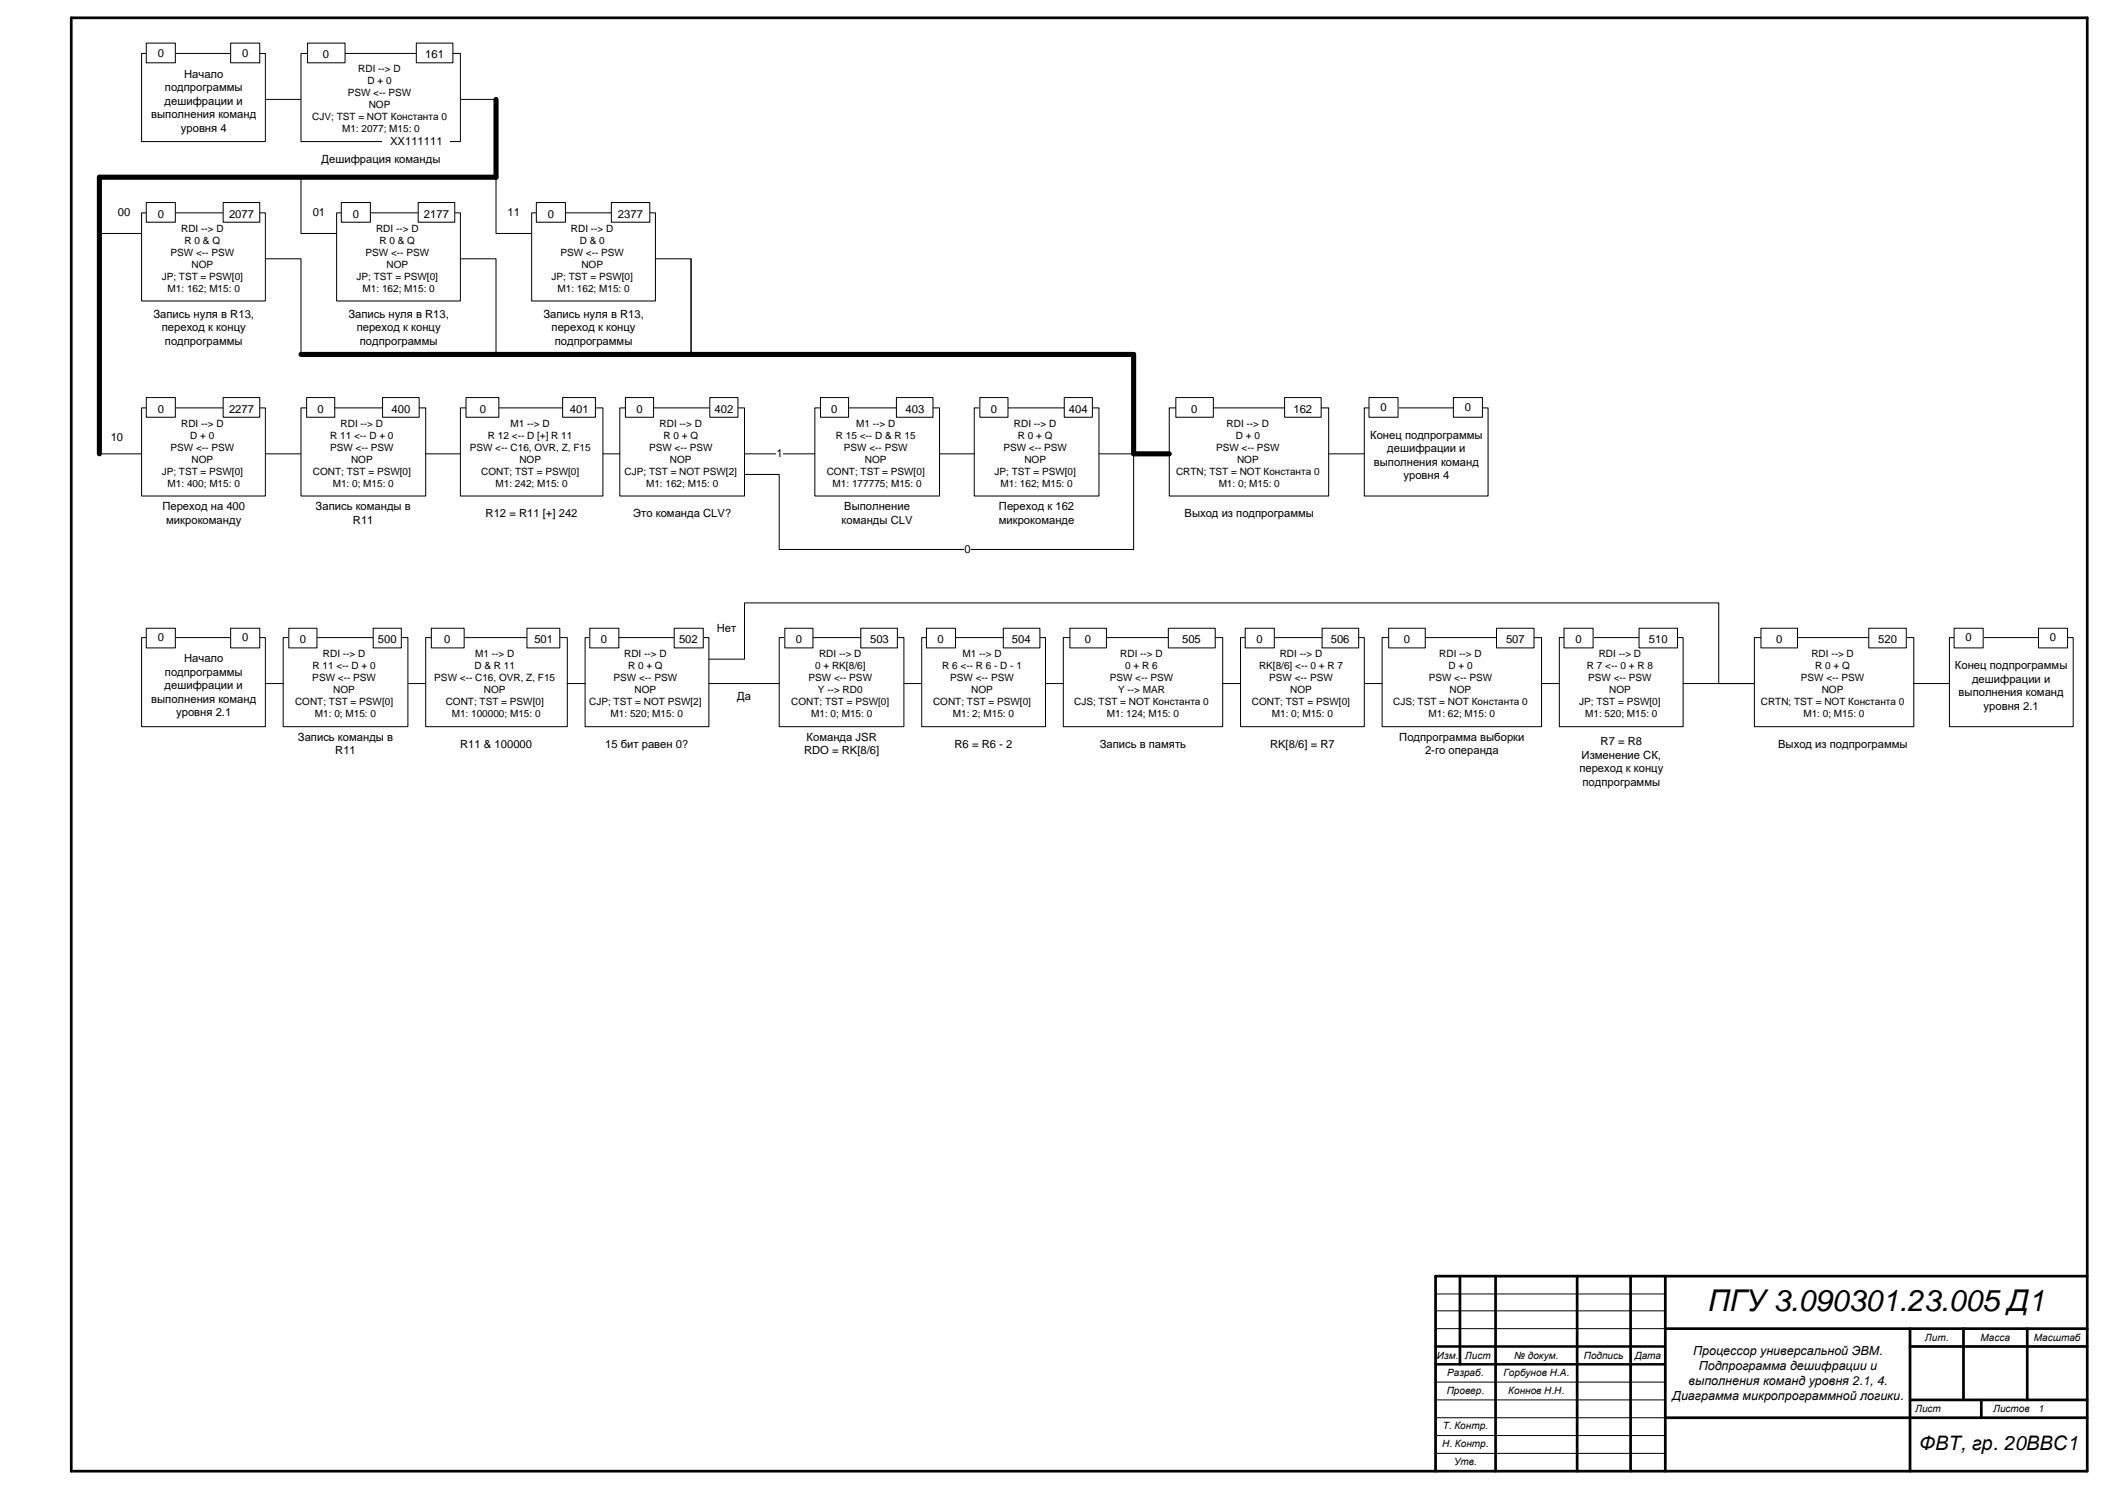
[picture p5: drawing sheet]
<svg xmlns="http://www.w3.org/2000/svg" width="594mm" height="420mm" viewBox="0 0 594 420" stroke-linecap="round" stroke-linejoin="round" font-family="sans-serif">
<defs><g id="words">
<text font-size="8.5" x="482" y="370">ПГУ3.090301.23.005 Д1</text>
<text font-size="5.6" x="541.5" y="409.2">ФВТ, гр. 20ВВС1</text>
<g font-size="3.5">
<text x="477.8" y="382.2">Процессор универсальной ЭВМ.</text>
<text x="479.3" y="386.4">Подпрограмма дешифрации и</text>
<text x="471.9" y="394.9">Диаграмма микропрограммной логики.</text>
<text x="476.5" y="390.7">выполнения команд уровня 2.1, 4.</text>
</g>
<g font-size="3.2">
<text x="44.6" y="16">0</text>
<text x="68.4" y="16">0</text>
<text x="91.1" y="16.5">0</text>
<text x="120" y="16.5">161</text>
<text x="52" y="21.9">Начало</text>
<text x="46.4" y="29.5">дешифрации и</text>
<text x="46.5" y="25.7">подпрограммы</text>
<text x="42.7" y="33.3">выполнения команд</text>
<text x="51" y="37.1">уровня 4</text>
<text x="110.1" y="41">XX111111</text>
<text x="90.7" y="46">Дешифрация команды</text>
<text x="33.2" y="61">00</text>
<text x="44.6" y="61.5">0</text>
<text x="64.6" y="61.5">2077</text>
<text x="88.2" y="61">01</text>
<text x="99.6" y="61.5">0</text>
<text x="119.6" y="61.5">2177</text>
<text x="143.2" y="61">11</text>
<text x="154.6" y="61.5">0</text>
<text x="174.4" y="61.5">2377</text>
<text x="43.3" y="89.6">Запись нуля в R13,</text>
<text x="98.3" y="89.6">Запись нуля в R13,</text>
<text x="153.3" y="89.6">Запись нуля в R13,</text>
<text x="45.7" y="93.5">переход к концу</text>
<text x="100.7" y="93.5">переход к концу</text>
<text x="155.7" y="93.5">переход к концу</text>
<text x="46.5" y="97.3">подпрограммы</text>
<text x="101.5" y="97.3">подпрограммы</text>
<text x="156.5" y="97.3">подпрограммы</text>
<text x="44.6" y="116.5">0</text>
<text x="64.6" y="116.5">2277</text>
<text x="89.6" y="116.5">0</text>
<text x="110.5" y="116.5">400</text>
<text x="135.4" y="116.5">0</text>
<text x="160.8" y="116.5">401</text>
<text x="179.6" y="116.5">0</text>
<text x="201.6" y="116.5">402</text>
<text x="234.6" y="116.5">0</text>
<text x="255.5" y="116.5">403</text>
<text x="279.6" y="116.5">0</text>
<text x="301.6" y="116.5">404</text>
<text x="336.1" y="116.5">0</text>
<text x="365" y="116.5">162</text>
<text x="389.6" y="116">0</text>
<text x="413.4" y="116">0</text>
<text x="31.2" y="124.5">10</text>
<text x="386.6" y="123.8">Конец подпрограммы</text>
<text x="219.1" y="129">1</text>
<text x="387.7" y="131.4">выполнения команд</text>
<text x="391.4" y="127.6">дешифрации и</text>
<text x="396" y="135.2">уровня 4</text>
<text x="45.8" y="144">Переход на 400</text>
<text x="46.9" y="147.9">микрокоманду</text>
<text x="89.1" y="144">Запись команды в</text>
<text x="99.6" y="147.9">R11</text>
<text x="137" y="146">R12 = R11 [+] 242</text>
<text x="178.7" y="146">Это команда CLV?</text>
<text x="237.5" y="147.9">команды CLV</text>
<text x="238.2" y="144">Выполнение</text>
<text x="281.8" y="147.9">микрокоманде</text>
<text x="281.9" y="144">Переход к 162</text>
<text x="334.2" y="146">Выход из подпрограммы</text>
<text x="272.1" y="156">0</text>
<text x="202.2" y="178.5">Нет</text>
<text x="44.6" y="181">0</text>
<text x="68.4" y="181">0</text>
<text x="84.6" y="181.5">0</text>
<text x="106.6" y="181.5">500</text>
<text x="125.4" y="181.5">0</text>
<text x="150.8" y="181.5">501</text>
<text x="169.6" y="181.5">0</text>
<text x="191.6" y="181.5">502</text>
<text x="224.6" y="181.5">0</text>
<text x="245.5" y="181.5">503</text>
<text x="264.6" y="181.5">0</text>
<text x="285.5" y="181.5">504</text>
<text x="306.1" y="181.5">0</text>
<text x="333.6" y="181.5">505</text>
<text x="354.6" y="181.5">0</text>
<text x="375.5" y="181.5">506</text>
<text x="396.1" y="181.5">0</text>
<text x="425" y="181.5">507</text>
<text x="444.6" y="181.5">0</text>
<text x="465.3" y="181.5">510</text>
<text x="501.1" y="181.5">0</text>
<text x="530" y="181.5">520</text>
<text x="554.6" y="181">0</text>
<text x="578.4" y="181">0</text>
<text x="46.5" y="190.7">подпрограммы</text>
<text x="52" y="186.9">Начало</text>
<text x="551.6" y="188.8">Конец подпрограммы</text>
<text x="46.4" y="194.5">дешифрации и</text>
<text x="208" y="197.5">Да</text>
<text x="552.7" y="196.4">выполнения команд</text>
<text x="556.4" y="192.6">дешифрации и</text>
<text x="42.7" y="198.3">выполнения команд</text>
<text x="49.7" y="202.1">уровня 2.1</text>
<text x="559.7" y="200.2">уровня 2.1</text>
<text x="84.1" y="209">Запись команды в</text>
<text x="227.6" y="209">Команда JSR</text>
<text x="394.8" y="209">Подпрограмма выборки</text>
<text x="94.6" y="212.9">R11</text>
<text x="129.9" y="211">R11 &amp; 100000</text>
<text x="170.8" y="211">15 бит равен 0?</text>
<text x="226.9" y="212.9">RDO = RK[8/6]</text>
<text x="269.3" y="211">R6 = R6 - 2</text>
<text x="310.3" y="211">Запись в память</text>
<text x="358.4" y="211">RK[8/6] = R7</text>
<text x="402.1" y="212.9">2-го операнда</text>
<text x="446.3" y="214">Изменение СК,</text>
<text x="451.6" y="210.2">R7 = R8</text>
<text x="501.7" y="211">Выход из подпрограммы</text>
<text x="445.7" y="217.9">переход к концу</text>
<text x="446.5" y="221.7">подпрограммы</text>
</g>
<g font-size="2.8">
<text x="101.1" y="20.4">RDI --&gt; D</text>
<text x="103.7" y="23.7">D + 0</text>
<text x="98.1" y="27.1">PSW &lt;-- PSW</text>
<text x="88.1" y="33.9">CJV; TST = NOT Константа 0</text>
<text x="104.1" y="30.5">NOP</text>
<text x="96.5" y="37.3">M1: 2077; M15: 0</text>
<text x="51.1" y="65.4">RDI --&gt; D</text>
<text x="106.1" y="65.4">RDI --&gt; D</text>
<text x="161.1" y="65.4">RDI --&gt; D</text>
<text x="52.1" y="68.7">R 0 &amp; Q</text>
<text x="107.1" y="68.7">R 0 &amp; Q</text>
<text x="163.6" y="68.7">D &amp; 0</text>
<text x="48.1" y="72.1">PSW &lt;-- PSW</text>
<text x="54" y="75.5">NOP</text>
<text x="103.1" y="72.1">PSW &lt;-- PSW</text>
<text x="109.1" y="75.5">NOP</text>
<text x="158.1" y="72.1">PSW &lt;-- PSW</text>
<text x="164" y="75.5">NOP</text>
<text x="45.6" y="78.9">JP; TST = PSW[0]</text>
<text x="47.3" y="82.3">M1: 162; M15: 0</text>
<text x="100.6" y="78.9">JP; TST = PSW[0]</text>
<text x="102.3" y="82.3">M1: 162; M15: 0</text>
<text x="155.6" y="78.9">JP; TST = PSW[0]</text>
<text x="157.3" y="82.3">M1: 162; M15: 0</text>
<text x="51.1" y="120.4">RDI --&gt; D</text>
<text x="53.7" y="123.7">D + 0</text>
<text x="93.2" y="123.7">R 11 &lt;-- D + 0</text>
<text x="96.1" y="120.4">RDI --&gt; D</text>
<text x="137.7" y="123.7">R 12 &lt;-- D [+] R 11</text>
<text x="144.1" y="120.4">M1 --&gt; D</text>
<text x="186.1" y="120.4">RDI --&gt; D</text>
<text x="187.2" y="123.7">R 0 + Q</text>
<text x="235.9" y="123.7">R 15 &lt;-- D &amp; R 15</text>
<text x="241.6" y="120.4">M1 --&gt; D</text>
<text x="286.1" y="120.4">RDI --&gt; D</text>
<text x="287.2" y="123.7">R 0 + Q</text>
<text x="346.1" y="120.4">RDI --&gt; D</text>
<text x="348.7" y="123.7">D + 0</text>
<text x="48.1" y="127.1">PSW &lt;-- PSW</text>
<text x="54" y="130.5">NOP</text>
<text x="93.1" y="127.1">PSW &lt;-- PSW</text>
<text x="99" y="130.5">NOP</text>
<text x="132.6" y="127.1">PSW &lt;-- C16, OVR, Z, F15</text>
<text x="146.6" y="130.5">NOP</text>
<text x="183.1" y="127.1">PSW &lt;-- PSW</text>
<text x="189.1" y="130.5">NOP</text>
<text x="238.1" y="127.1">PSW &lt;-- PSW</text>
<text x="244.1" y="130.5">NOP</text>
<text x="283.1" y="127.1">PSW &lt;-- PSW</text>
<text x="289" y="130.5">NOP</text>
<text x="343.1" y="127.1">PSW &lt;-- PSW</text>
<text x="349" y="130.5">NOP</text>
<text x="45.6" y="133.9">JP; TST = PSW[0]</text>
<text x="47.3" y="137.3">M1: 400; M15: 0</text>
<text x="88.3" y="133.9">CONT; TST = PSW[0]</text>
<text x="93.9" y="137.3">M1: 0; M15: 0</text>
<text x="135.8" y="133.9">CONT; TST = PSW[0]</text>
<text x="139.8" y="137.3">M1: 242; M15: 0</text>
<text x="176.2" y="133.9">CJP; TST = NOT PSW[2]</text>
<text x="182.3" y="137.3">M1: 162; M15: 0</text>
<text x="233.3" y="133.9">CONT; TST = PSW[0]</text>
<text x="234.9" y="137.3">M1: 177775; M15: 0</text>
<text x="280.6" y="133.9">JP; TST = PSW[0]</text>
<text x="282.3" y="137.3">M1: 162; M15: 0</text>
<text x="331.9" y="133.9">CRTN; TST = NOT Константа 0</text>
<text x="343.9" y="137.3">M1: 0; M15: 0</text>
<text x="91.1" y="185.4">RDI --&gt; D</text>
<text x="134.1" y="185.4">M1 --&gt; D</text>
<text x="176.1" y="185.4">RDI --&gt; D</text>
<text x="231.1" y="185.4">RDI --&gt; D</text>
<text x="271.6" y="185.4">M1 --&gt; D</text>
<text x="316.1" y="185.4">RDI --&gt; D</text>
<text x="361.1" y="185.4">RDI --&gt; D</text>
<text x="406.1" y="185.4">RDI --&gt; D</text>
<text x="451.1" y="185.4">RDI --&gt; D</text>
<text x="511.1" y="185.4">RDI --&gt; D</text>
<text x="88.2" y="188.8">R 11 &lt;-- D + 0</text>
<text x="133.9" y="188.8">D &amp; R 11</text>
<text x="177.2" y="188.8">R 0 + Q</text>
<text x="230" y="188.8">0 + RK[8/6]</text>
<text x="265.9" y="188.8">R 6 &lt;-- R 6 - D - 1</text>
<text x="317.5" y="188.8">0 + R 6</text>
<text x="355.3" y="188.8">RK[8/6] &lt;-- 0 + R 7</text>
<text x="408.7" y="188.8">D + 0</text>
<text x="447.8" y="188.8">R 7 &lt;-- 0 + R 8</text>
<text x="512.2" y="188.8">R 0 + Q</text>
<text x="88.1" y="192.1">PSW &lt;-- PSW</text>
<text x="94.1" y="195.5">NOP</text>
<text x="122.6" y="192.1">PSW &lt;-- C16, OVR, Z, F15</text>
<text x="136.5" y="195.5">NOP</text>
<text x="173.1" y="192.1">PSW &lt;-- PSW</text>
<text x="179" y="195.5">NOP</text>
<text x="228.1" y="192.1">PSW &lt;-- PSW</text>
<text x="230.8" y="195.5">Y --&gt; RD0</text>
<text x="268.1" y="192.1">PSW &lt;-- PSW</text>
<text x="274" y="195.5">NOP</text>
<text x="313.1" y="192.1">PSW &lt;-- PSW</text>
<text x="315.5" y="195.5">Y --&gt; MAR</text>
<text x="358.1" y="192.1">PSW &lt;-- PSW</text>
<text x="364" y="195.5">NOP</text>
<text x="403.1" y="192.1">PSW &lt;-- PSW</text>
<text x="409" y="195.5">NOP</text>
<text x="448.1" y="192.1">PSW &lt;-- PSW</text>
<text x="454" y="195.5">NOP</text>
<text x="508.1" y="192.1">PSW &lt;-- PSW</text>
<text x="514.1" y="195.5">NOP</text>
<text x="83.3" y="198.9">CONT; TST = PSW[0]</text>
<text x="88.9" y="202.3">M1: 0; M15: 0</text>
<text x="125.8" y="198.9">CONT; TST = PSW[0]</text>
<text x="127.4" y="202.3">M1: 100000; M15: 0</text>
<text x="166.2" y="198.9">CJP; TST = NOT PSW[2]</text>
<text x="172.3" y="202.3">M1: 520; M15: 0</text>
<text x="223.3" y="198.9">CONT; TST = PSW[0]</text>
<text x="228.9" y="202.3">M1: 0; M15: 0</text>
<text x="263.3" y="198.9">CONT; TST = PSW[0]</text>
<text x="268.9" y="202.3">M1: 2; M15: 0</text>
<text x="303.1" y="198.9">CJS; TST = NOT Константа 0</text>
<text x="312.3" y="202.3">M1: 124; M15: 0</text>
<text x="353.3" y="198.9">CONT; TST = PSW[0]</text>
<text x="358.9" y="202.3">M1: 0; M15: 0</text>
<text x="393.1" y="198.9">CJS; TST = NOT Константа 0</text>
<text x="403.1" y="202.3">M1: 62; M15: 0</text>
<text x="445.6" y="198.9">JP; TST = PSW[0]</text>
<text x="447.3" y="202.3">M1: 520; M15: 0</text>
<text x="496.9" y="198.9">CRTN; TST = NOT Константа 0</text>
<text x="508.9" y="202.3">M1: 0; M15: 0</text>
<text x="405.5" y="383.3">Изм.</text>
<text x="413.4" y="383.3">Лист</text>
<text x="427.3" y="383.3">№ докум.</text>
<text x="446.9" y="383.3">Подпись</text>
<text x="461.3" y="383.3">Дата</text>
<text x="543.2" y="378.3">Лит.</text>
<text x="558.8" y="378.3">Масса</text>
<text x="573.9" y="378.3">Масштаб</text>
<text x="408.4" y="388.3">Разраб.</text>
<text x="424.2" y="388.3">Горбунов Н.А.</text>
<text x="408.2" y="393.3">Провер.</text>
<text x="425.6" y="393.3">Коннов Н.Н.</text>
<text x="540.4" y="398.3">Лист</text>
<text x="562.4" y="398.3">Листов</text>
<text x="575.1" y="398.3">1</text>
<text x="407.1" y="403.3">Т. Контр.</text>
<text x="407" y="408.3">Н. Контр.</text>
<text x="410.3" y="413.3">Утв.</text>
</g>
</g></defs>
<path d="M405.1 379.9h64.8M405.1 385h64.8" fill="none" stroke="#000" stroke-width=".7"/>
<g fill="none" stroke="#000" stroke-width=".76">
<path d="M20.1 5h568.9v410.1h-568.9zM412 360.1v24.9M422 360.1v55M445 360.1v55M460.1 360.1v55M469.9 374.9h119.1M469.9 360.1v55M539 374.9v40.2M539 379.9h50M554 374.9v20.1M572 374.9v20.1M589 360.1h-183.9v55"/>
<path d="M539 395h50M559.1 395v5M469.9 400h119.1"/>
</g>
<path d="M405.1 365.1h64.8M405.1 369.9h64.8M405.1 374.9h64.8M405.1 390h64.8M405.1 395h64.8M405.1 400h64.8M405.1 405.1h64.8M405.1 410.1h64.8" fill="none" stroke="#000" stroke-width=".28"/>
<path d="M40 15.1h34.9v24.9h-34.9z" fill-rule="evenodd" fill="#fff"/>
<path d="M40 15.1h34.9v24.9h-34.9z" fill="none" stroke="#000" stroke-width=".28"/>
<path d="M41.3 12.2h8.2v5.5h-8.2z" fill-rule="evenodd" fill="#fff"/>
<path d="M41.3 12.2h8.2v5.5h-8.2z" fill="none" stroke="#000" stroke-width=".28"/>
<path d="M65.1 12.2h8.2v5.5h-8.2z" fill-rule="evenodd" fill="#fff"/>
<path d="M65.1 12.2h8.2v5.5h-8.2zM74.9 28h10" fill="none" stroke="#000" stroke-width=".28"/>
<path d="M84.9 15.1h45v24.9h-45z" fill-rule="evenodd" fill="#fff"/>
<path d="M84.9 15.1h45v24.9h-45z" fill="none" stroke="#000" stroke-width=".28"/>
<path d="M86.8 12.2h10.6v5.5h-10.6z" fill-rule="evenodd" fill="#fff"/>
<path d="M86.8 12.2h10.6v5.5h-10.6z" fill="none" stroke="#000" stroke-width=".28"/>
<path d="M117.5 12.2h10.3v5.5h-10.3z" fill-rule="evenodd" fill="#fff"/>
<path d="M117.5 12.2h10.3v5.5h-10.3z" fill="none" stroke="#000" stroke-width=".28"/>
<path d="M40 60.1h34.9v24.8h-34.9z" fill-rule="evenodd" fill="#fff"/>
<path d="M40 60.1h34.9v24.8h-34.9z" fill="none" stroke="#000" stroke-width=".28"/>
<path d="M41.3 57.1h8.2v5.6h-8.2z" fill-rule="evenodd" fill="#fff"/>
<path d="M41.3 57.1h8.2v5.6h-8.2z" fill="none" stroke="#000" stroke-width=".28"/>
<path d="M63 57.1h10.3v5.6h-10.3z" fill-rule="evenodd" fill="#fff"/>
<path d="M63 57.1h10.3v5.6h-10.3z" fill="none" stroke="#000" stroke-width=".28"/>
<path d="M150 60.1h34.9v24.8h-34.9z" fill-rule="evenodd" fill="#fff"/>
<path d="M150 60.1h34.9v24.8h-34.9z" fill="none" stroke="#000" stroke-width=".28"/>
<path d="M151.3 57.1h8.2v5.6h-8.2z" fill-rule="evenodd" fill="#fff"/>
<path d="M151.3 57.1h8.2v5.6h-8.2z" fill="none" stroke="#000" stroke-width=".28"/>
<path d="M172.5 57.1h10.9v5.6h-10.9z" fill-rule="evenodd" fill="#fff"/>
<path d="M129.9 28h10.1v22M28 56.1v9.8h12M172.5 57.1h10.9v5.6h-10.9z" fill="none" stroke="#000" stroke-width=".28"/>
<path d="M140 50h-112v78.1" fill="none" stroke="#000" stroke-width="1.4"/>
<path d="M40 115.1h34.9v24.9h-34.9z" fill-rule="evenodd" fill="#fff"/>
<path d="M40 115.1h34.9v24.9h-34.9z" fill="none" stroke="#000" stroke-width=".28"/>
<path d="M41.3 112.2h8.2v5.5h-8.2z" fill-rule="evenodd" fill="#fff"/>
<path d="M41.3 112.2h8.2v5.5h-8.2z" fill="none" stroke="#000" stroke-width=".28"/>
<path d="M63 112.2h10.3v5.5h-10.3z" fill-rule="evenodd" fill="#fff"/>
<path d="M63 112.2h10.3v5.5h-10.3zM28 128.1h12" fill="none" stroke="#000" stroke-width=".28"/>
<path d="M95 60.1h34.9v24.8h-34.9z" fill-rule="evenodd" fill="#fff"/>
<path d="M95 60.1h34.9v24.8h-34.9z" fill="none" stroke="#000" stroke-width=".28"/>
<path d="M96.3 57.1h8.2v5.6h-8.2z" fill-rule="evenodd" fill="#fff"/>
<path d="M96.3 57.1h8.2v5.6h-8.2z" fill="none" stroke="#000" stroke-width=".28"/>
<path d="M118 57.1h10.3v5.6h-10.3z" fill-rule="evenodd" fill="#fff"/>
<path d="M118 57.1h10.3v5.6h-10.3z" fill="none" stroke="#000" stroke-width=".28"/>
<path d="M329.9 115.1h45v24.9h-45z" fill-rule="evenodd" fill="#fff"/>
<path d="M329.9 115.1h45v24.9h-45z" fill="none" stroke="#000" stroke-width=".28"/>
<path d="M331.8 112.2h10.6v5.5h-10.6z" fill-rule="evenodd" fill="#fff"/>
<path d="M331.8 112.2h10.6v5.5h-10.6z" fill="none" stroke="#000" stroke-width=".28"/>
<path d="M362.5 112.2h10.3v5.5h-10.3z" fill-rule="evenodd" fill="#fff"/>
<path d="M362.5 112.2h10.3v5.5h-10.3z" fill="none" stroke="#000" stroke-width=".28"/>
<path d="M385 115.1h34.9v24.9h-34.9z" fill-rule="evenodd" fill="#fff"/>
<path d="M385 115.1h34.9v24.9h-34.9z" fill="none" stroke="#000" stroke-width=".28"/>
<path d="M386.3 112.2h8.2v5.5h-8.2z" fill-rule="evenodd" fill="#fff"/>
<path d="M386.3 112.2h8.2v5.5h-8.2z" fill="none" stroke="#000" stroke-width=".28"/>
<path d="M410.1 112.2h8.2v5.5h-8.2z" fill-rule="evenodd" fill="#fff"/>
<path d="M410.1 112.2h8.2v5.5h-8.2zM374.9 128.1h10.1" fill="none" stroke="#000" stroke-width=".28"/>
<path d="M174.9 115.1h35.2v24.9h-35.2z" fill-rule="evenodd" fill="#fff"/>
<path d="M174.9 115.1h35.2v24.9h-35.2z" fill="none" stroke="#000" stroke-width=".28"/>
<path d="M176.5 112.2h7.9v5.5h-7.9z" fill-rule="evenodd" fill="#fff"/>
<path d="M176.5 112.2h7.9v5.5h-7.9z" fill="none" stroke="#000" stroke-width=".28"/>
<path d="M200.3 112.2h7.9v5.5h-7.9z" fill-rule="evenodd" fill="#fff"/>
<path d="M200.3 112.2h7.9v5.5h-7.9z" fill="none" stroke="#000" stroke-width=".28"/>
<path d="M129.9 115.1h40.2v24.9h-40.2z" fill-rule="evenodd" fill="#fff"/>
<path d="M129.9 115.1h40.2v24.9h-40.2z" fill="none" stroke="#000" stroke-width=".28"/>
<path d="M131.5 112.2h9.3v5.5h-9.3z" fill-rule="evenodd" fill="#fff"/>
<path d="M131.5 112.2h9.3v5.5h-9.3z" fill="none" stroke="#000" stroke-width=".28"/>
<path d="M158.7 112.2h9.3v5.5h-9.3z" fill-rule="evenodd" fill="#fff"/>
<path d="M158.7 112.2h9.3v5.5h-9.3zM170.1 128.1h4.8M329.9 128.1h-10v26.9h-100v-21.1h-9.8" fill="none" stroke="#000" stroke-width=".28"/>
<g fill="#fff">
<path d="M272 153.2h1.8v3.7h-1.8z" fill-rule="evenodd"/>
<path d="M84.9 115.1h35.2v24.9h-35.2z" fill-rule="evenodd"/>
</g>
<path d="M84.9 115.1h35.2v24.9h-35.2z" fill="none" stroke="#000" stroke-width=".28"/>
<path d="M86.5 112.2h8v5.5h-8z" fill-rule="evenodd" fill="#fff"/>
<path d="M86.5 112.2h8v5.5h-8z" fill="none" stroke="#000" stroke-width=".28"/>
<path d="M107.9 112.2h10.4v5.5h-10.4z" fill-rule="evenodd" fill="#fff"/>
<path d="M107.9 112.2h10.4v5.5h-10.4zM74.9 128.1h10M120.1 128.1h9.8" fill="none" stroke="#000" stroke-width=".28"/>
<path d="M229.9 115.1h35.2v24.9h-35.2z" fill-rule="evenodd" fill="#fff"/>
<path d="M229.9 115.1h35.2v24.9h-35.2z" fill="none" stroke="#000" stroke-width=".28"/>
<path d="M231.5 112.2h7.9v5.5h-7.9z" fill-rule="evenodd" fill="#fff"/>
<path d="M231.5 112.2h7.9v5.5h-7.9z" fill="none" stroke="#000" stroke-width=".28"/>
<path d="M252.9 112.2h10.4v5.5h-10.4z" fill-rule="evenodd" fill="#fff"/>
<path d="M252.9 112.2h10.4v5.5h-10.4z" fill="none" stroke="#000" stroke-width=".28"/>
<path d="M274.9 115.1h35.2v24.9h-35.2z" fill-rule="evenodd" fill="#fff"/>
<path d="M274.9 115.1h35.2v24.9h-35.2z" fill="none" stroke="#000" stroke-width=".28"/>
<path d="M276.5 112.2h7.9v5.5h-7.9z" fill-rule="evenodd" fill="#fff"/>
<path d="M276.5 112.2h7.9v5.5h-7.9z" fill="none" stroke="#000" stroke-width=".28"/>
<path d="M300.3 112.2h7.9v5.5h-7.9z" fill-rule="evenodd" fill="#fff"/>
<path d="M300.3 112.2h7.9v5.5h-7.9zM210.1 128.1h19.8M265.1 128.1h9.8" fill="none" stroke="#000" stroke-width=".28"/>
<path d="M219.1 126.2h1.8v3.7h-1.8z" fill-rule="evenodd" fill="#fff"/>
<path d="M74.9 73h10v27h55.1M129.9 73h10.1v27h55v-27M184.9 73h10.1v27h124.9v28.1h10h-19.8" fill="none" stroke="#000" stroke-width=".28"/>
<path d="M107.9 38.4h19.1v3.4h-19.1z" fill-rule="evenodd" fill="#fff"/>
<path d="M84.9 50v15.9h10.1M140 50v15.9h10" fill="none" stroke="#000" stroke-width=".28"/>
<path d="M140 28v22M84.9 100h235v28.1h10" fill="none" stroke="#000" stroke-width="1.4"/>
<path d="M550.1 179.9h34.9v25.2h-34.9z" fill-rule="evenodd" fill="#fff"/>
<path d="M550.1 179.9h34.9v25.2h-34.9z" fill="none" stroke="#000" stroke-width=".28"/>
<path d="M551.4 177.3h8.2v5.5h-8.2z" fill-rule="evenodd" fill="#fff"/>
<path d="M551.4 177.3h8.2v5.5h-8.2z" fill="none" stroke="#000" stroke-width=".28"/>
<path d="M575.2 177.3h8.2v5.5h-8.2z" fill-rule="evenodd" fill="#fff"/>
<path d="M575.2 177.3h8.2v5.5h-8.2z" fill="none" stroke="#000" stroke-width=".28"/>
<path d="M495 179.9h45v25.2h-45z" fill-rule="evenodd" fill="#fff"/>
<path d="M495 179.9h45v25.2h-45z" fill="none" stroke="#000" stroke-width=".28"/>
<path d="M496.9 177.3h10.3v5.5h-10.3z" fill-rule="evenodd" fill="#fff"/>
<path d="M496.9 177.3h10.3v5.5h-10.3z" fill="none" stroke="#000" stroke-width=".28"/>
<path d="M527.3 177.3h10.6v5.5h-10.6z" fill-rule="evenodd" fill="#fff"/>
<path d="M527.3 177.3h10.6v5.5h-10.6zM540 192.9h10.1" fill="none" stroke="#000" stroke-width=".28"/>
<path d="M40 179.9h34.9v25.2h-34.9z" fill-rule="evenodd" fill="#fff"/>
<path d="M40 179.9h34.9v25.2h-34.9z" fill="none" stroke="#000" stroke-width=".28"/>
<path d="M41.3 177.3h8.2v5.5h-8.2z" fill-rule="evenodd" fill="#fff"/>
<path d="M41.3 177.3h8.2v5.5h-8.2z" fill="none" stroke="#000" stroke-width=".28"/>
<path d="M65.1 177.3h8.2v5.5h-8.2z" fill-rule="evenodd" fill="#fff"/>
<path d="M65.1 177.3h8.2v5.5h-8.2zM115.1 192.9h5" fill="none" stroke="#000" stroke-width=".28"/>
<path d="M79.9 179.9h35.2v25.2h-35.2z" fill-rule="evenodd" fill="#fff"/>
<path d="M79.9 179.9h35.2v25.2h-35.2z" fill="none" stroke="#000" stroke-width=".28"/>
<path d="M81.5 177.3h7.9v5.5h-7.9z" fill-rule="evenodd" fill="#fff"/>
<path d="M81.5 177.3h7.9v5.5h-7.9z" fill="none" stroke="#000" stroke-width=".28"/>
<path d="M105.3 177.3h7.9v5.5h-7.9z" fill-rule="evenodd" fill="#fff"/>
<path d="M105.3 177.3h7.9v5.5h-7.9z" fill="none" stroke="#000" stroke-width=".28"/>
<path d="M120.1 179.9h40v25.2h-40z" fill-rule="evenodd" fill="#fff"/>
<path d="M120.1 179.9h40v25.2h-40z" fill="none" stroke="#000" stroke-width=".28"/>
<path d="M121.7 177.3h9.3v5.5h-9.3z" fill-rule="evenodd" fill="#fff"/>
<path d="M121.7 177.3h9.3v5.5h-9.3z" fill="none" stroke="#000" stroke-width=".28"/>
<path d="M148.7 177.3h9.3v5.5h-9.3z" fill-rule="evenodd" fill="#fff"/>
<path d="M148.7 177.3h9.3v5.5h-9.3z" fill="none" stroke="#000" stroke-width=".28"/>
<path d="M165.1 179.9h34.9v25.2h-34.9z" fill-rule="evenodd" fill="#fff"/>
<path d="M165.1 179.9h34.9v25.2h-34.9z" fill="none" stroke="#000" stroke-width=".28"/>
<path d="M166.4 177.3h8.2v5.5h-8.2z" fill-rule="evenodd" fill="#fff"/>
<path d="M166.4 177.3h8.2v5.5h-8.2z" fill="none" stroke="#000" stroke-width=".28"/>
<path d="M190.2 177.3h8.2v5.5h-8.2z" fill-rule="evenodd" fill="#fff"/>
<path d="M190.2 177.3h8.2v5.5h-8.2zM74.9 192.9h5M160.1 192.9h5" fill="none" stroke="#000" stroke-width=".28"/>
<path d="M260.1 179.9h34.9v25.2h-34.9z" fill-rule="evenodd" fill="#fff"/>
<path d="M260.1 179.9h34.9v25.2h-34.9z" fill="none" stroke="#000" stroke-width=".28"/>
<path d="M261.4 177.3h8.2v5.5h-8.2z" fill-rule="evenodd" fill="#fff"/>
<path d="M261.4 177.3h8.2v5.5h-8.2z" fill="none" stroke="#000" stroke-width=".28"/>
<path d="M283.1 177.3h10.3v5.5h-10.3z" fill-rule="evenodd" fill="#fff"/>
<path d="M283.1 177.3h10.3v5.5h-10.3z" fill="none" stroke="#000" stroke-width=".28"/>
<path d="M300 179.9h45v25.2h-45z" fill-rule="evenodd" fill="#fff"/>
<path d="M300 179.9h45v25.2h-45z" fill="none" stroke="#000" stroke-width=".28"/>
<path d="M301.9 177.3h10.3v5.5h-10.3z" fill-rule="evenodd" fill="#fff"/>
<path d="M301.9 177.3h10.3v5.5h-10.3z" fill="none" stroke="#000" stroke-width=".28"/>
<path d="M329.7 177.3h13.2v5.5h-13.2z" fill-rule="evenodd" fill="#fff"/>
<path d="M329.7 177.3h13.2v5.5h-13.2z" fill="none" stroke="#000" stroke-width=".28"/>
<path d="M219.9 179.9h35.2v25.2h-35.2z" fill-rule="evenodd" fill="#fff"/>
<path d="M219.9 179.9h35.2v25.2h-35.2z" fill="none" stroke="#000" stroke-width=".28"/>
<path d="M221.5 177.3h7.9v5.5h-7.9z" fill-rule="evenodd" fill="#fff"/>
<path d="M221.5 177.3h7.9v5.5h-7.9z" fill="none" stroke="#000" stroke-width=".28"/>
<path d="M242.9 177.3h10.3v5.5h-10.3z" fill-rule="evenodd" fill="#fff"/>
<path d="M242.9 177.3h10.3v5.5h-10.3zM255.1 192.9h5M295 192.9h5" fill="none" stroke="#000" stroke-width=".28"/>
<path d="M350 179.9h35v25.2h-35z" fill-rule="evenodd" fill="#fff"/>
<path d="M350 179.9h35v25.2h-35z" fill="none" stroke="#000" stroke-width=".28"/>
<path d="M351.4 177.3h8.2v5.5h-8.2z" fill-rule="evenodd" fill="#fff"/>
<path d="M351.4 177.3h8.2v5.5h-8.2z" fill="none" stroke="#000" stroke-width=".28"/>
<path d="M373.1 177.3h10.3v5.5h-10.3z" fill-rule="evenodd" fill="#fff"/>
<path d="M373.1 177.3h10.3v5.5h-10.3zM345 192.9h5" fill="none" stroke="#000" stroke-width=".28"/>
<path d="M390 179.9h45v25.2h-45z" fill-rule="evenodd" fill="#fff"/>
<path d="M390 179.9h45v25.2h-45z" fill="none" stroke="#000" stroke-width=".28"/>
<path d="M391.8 177.3h10.4v5.5h-10.4z" fill-rule="evenodd" fill="#fff"/>
<path d="M391.8 177.3h10.4v5.5h-10.4z" fill="none" stroke="#000" stroke-width=".28"/>
<path d="M422.3 177.3h10.6v5.5h-10.6z" fill-rule="evenodd" fill="#fff"/>
<path d="M422.3 177.3h10.6v5.5h-10.6z" fill="none" stroke="#000" stroke-width=".28"/>
<path d="M440 179.9h34.9v25.2h-34.9z" fill-rule="evenodd" fill="#fff"/>
<path d="M440 179.9h34.9v25.2h-34.9z" fill="none" stroke="#000" stroke-width=".28"/>
<path d="M441.3 177.3h8.2v5.5h-8.2z" fill-rule="evenodd" fill="#fff"/>
<path d="M441.3 177.3h8.2v5.5h-8.2z" fill="none" stroke="#000" stroke-width=".28"/>
<path d="M462.5 177.3h10.8v5.5h-10.8z" fill-rule="evenodd" fill="#fff"/>
<path d="M462.5 177.3h10.8v5.5h-10.8zM200 186h10.1v-15.9h274.9v22.8h10h-20.1M200 192.9h19.9M385 192.9h5M435 192.9h5" fill="none" stroke="#000" stroke-width=".28"/>
<use href="#words"/>
</svg>
